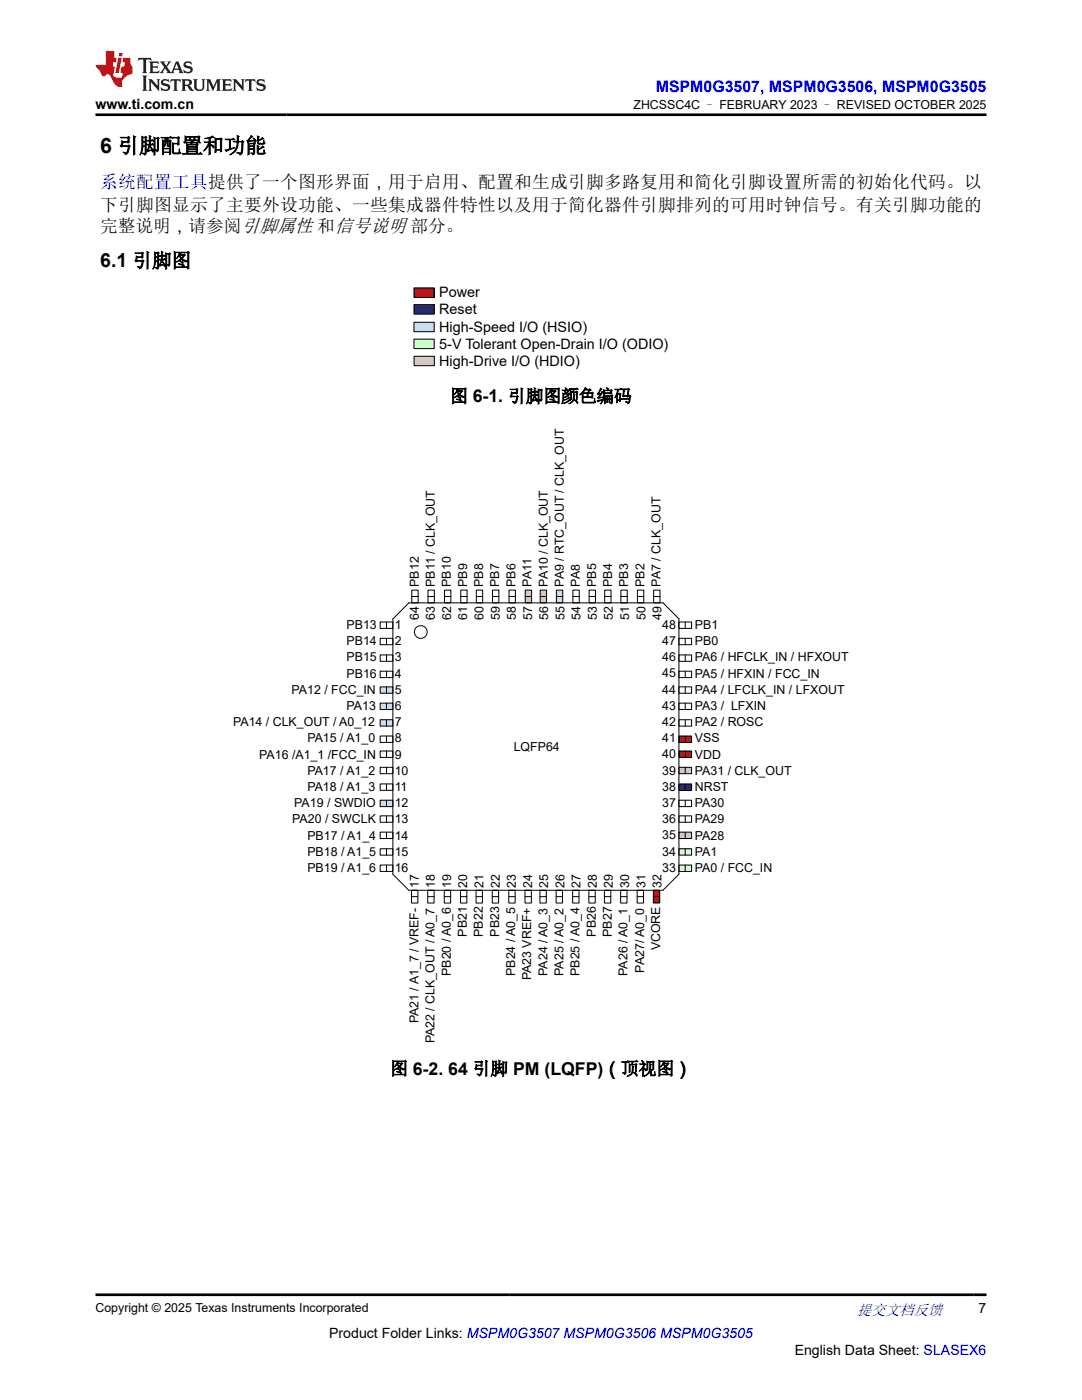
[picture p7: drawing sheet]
<svg xmlns="http://www.w3.org/2000/svg" width="216mm" height="279mm" viewBox="0 0 216 279" stroke-linecap="round" stroke-linejoin="round" font-family="sans-serif">
<defs><g id="words">
<text font-size="4.2" x="20" y="30.5">6 引脚配置和功能</text>
<text font-size="3.9" x="20" y="53.3">6.1 引脚图</text>
<text font-size="3.5" fill="#00f" x="20" y="37.5">系统配置工具提供了一个图形界面，用于启用、配置和生成引脚多路复用和简化引脚设置所需的初始化代码。以</text>
<g font-size="3.5">
<text x="20" y="46.3">完整说明，请参阅引脚属性 和信号说明 部分。</text>
<text x="20" y="42.1">下引脚图显示了主要外设功能、一些集成器件特性以及用于简化器件引脚排列的可用时钟信号。有关引脚功能的</text>
<text x="89.8" y="80.3">图 6-1. 引脚图颜色编码</text>
<text x="77.9" y="214.5">图 6-2. 64 引脚 PM (LQFP)（顶视图）</text>
</g>
<text font-size="3.2" fill="#00f" x="130.9" y="18.3">MSPM0G3507, MSPM0G3506, MSPM0G3505</text>
<text font-size="3" fill="#00f" x="171" y="262.4">提交文档反馈</text>
<g font-size="2.9">
<text x="87.7" y="59.3">Power</text>
<text x="87.7" y="62.7">Reset</text>
<text x="87.7" y="66.2">High-Speed I/O (HSIO)</text>
<text x="87.7" y="69.6">5-V Tolerant Open-Drain I/O (ODIO)</text>
<text x="87.7" y="73.1">High-Drive I/O (HDIO)</text>
</g>
<g font-size="2.8">
<text x="19" y="21.7">www.ti.com.cn</text>
<text x="195.3" y="262.1">7</text>
<text x="65.7" y="266.9">Product Folder Links: MSPM0G3507 MSPM0G3506 MSPM0G3505</text>
<text x="158.6" y="270.3">English Data Sheet: SLASEX6</text>
</g>
<g font-size="2.5">
<text x="126.4" y="21.8">ZHCSSC4C – FEBRUARY 2023 – REVISED OCTOBER 2025</text>
<text x="83.5" y="117.1" transform="rotate(-90 83.5 117.1)">PB12</text>
<text x="86.8" y="117.1" transform="rotate(-90 86.8 117.1)">PB11 / CLK_OUT</text>
<text x="90" y="117.1" transform="rotate(-90 90 117.1)">PB10</text>
<text x="93.2" y="117.1" transform="rotate(-90 93.2 117.1)">PB9</text>
<text x="96.4" y="117.1" transform="rotate(-90 96.4 117.1)">PB8</text>
<text x="99.6" y="117.1" transform="rotate(-90 99.6 117.1)">PB7</text>
<text x="102.8" y="117.1" transform="rotate(-90 102.8 117.1)">PB6</text>
<text x="106.1" y="117.1" transform="rotate(-90 106.1 117.1)">PA11</text>
<text x="109.3" y="117.1" transform="rotate(-90 109.3 117.1)">PA10 / CLK_OUT</text>
<text x="112.5" y="117.1" transform="rotate(-90 112.5 117.1)">PA9 / RTC_OUT / CLK_OUT</text>
<text x="115.7" y="117.1" transform="rotate(-90 115.7 117.1)">PA8</text>
<text x="118.9" y="117.1" transform="rotate(-90 118.9 117.1)">PB5</text>
<text x="122.1" y="117.1" transform="rotate(-90 122.1 117.1)">PB4</text>
<text x="125.4" y="117.1" transform="rotate(-90 125.4 117.1)">PB3</text>
<text x="128.6" y="117.1" transform="rotate(-90 128.6 117.1)">PB2</text>
<text x="131.8" y="117.1" transform="rotate(-90 131.8 117.1)">PA7 / CLK_OUT</text>
<text x="69.2" y="125.5">PB13</text>
<text x="78.8" y="125.5">1</text>
<text x="83.5" y="123.7" transform="rotate(-90 83.5 123.7)">64</text>
<text x="86.8" y="123.7" transform="rotate(-90 86.8 123.7)">63</text>
<text x="90" y="123.7" transform="rotate(-90 90 123.7)">62</text>
<text x="93.2" y="123.7" transform="rotate(-90 93.2 123.7)">61</text>
<text x="96.5" y="123.7" transform="rotate(-90 96.5 123.7)">60</text>
<text x="99.7" y="123.7" transform="rotate(-90 99.7 123.7)">59</text>
<text x="102.9" y="123.7" transform="rotate(-90 102.9 123.7)">58</text>
<text x="106.2" y="123.7" transform="rotate(-90 106.2 123.7)">57</text>
<text x="109.4" y="123.7" transform="rotate(-90 109.4 123.7)">56</text>
<text x="112.6" y="123.7" transform="rotate(-90 112.6 123.7)">55</text>
<text x="115.8" y="123.7" transform="rotate(-90 115.8 123.7)">54</text>
<text x="119.1" y="123.7" transform="rotate(-90 119.1 123.7)">53</text>
<text x="122.3" y="123.7" transform="rotate(-90 122.3 123.7)">52</text>
<text x="125.5" y="123.7" transform="rotate(-90 125.5 123.7)">51</text>
<text x="128.8" y="123.7" transform="rotate(-90 128.8 123.7)">50</text>
<text x="132" y="123.7" transform="rotate(-90 132 123.7)">49</text>
<text x="132.1" y="125.5">48</text>
<text x="138.7" y="125.5">PB1</text>
<text x="69.2" y="128.7">PB14</text>
<text x="69.2" y="132">PB15</text>
<text x="78.8" y="128.7">2</text>
<text x="78.8" y="132">3</text>
<text x="132.1" y="128.7">47</text>
<text x="132.1" y="132">46</text>
<text x="138.7" y="128.7">PB0</text>
<text x="138.7" y="132">PA6 / HFCLK_IN / HFXOUT</text>
<text x="69.2" y="135.2">PB16</text>
<text x="78.8" y="135.2">4</text>
<text x="132.1" y="135.2">45</text>
<text x="138.7" y="135.2">PA5 / HFXIN / FCC_IN</text>
<text x="58.2" y="138.4">PA12 / FCC_IN</text>
<text x="69.2" y="141.7">PA13</text>
<text x="78.8" y="138.4">5</text>
<text x="78.8" y="141.7">6</text>
<text x="132.1" y="138.4">44</text>
<text x="132.1" y="141.7">43</text>
<text x="138.7" y="138.4">PA4 / LFCLK_IN / LFXOUT</text>
<text x="138.7" y="141.7">PA3 / LFXIN</text>
<text x="46.5" y="144.9">PA14 / CLK_OUT / A0_12</text>
<text x="61.3" y="148.1">PA15 / A1_0</text>
<text x="78.8" y="144.9">7</text>
<text x="78.8" y="148.1">8</text>
<text x="102.5" y="149.9">LQFP64</text>
<text x="132.1" y="144.9">42</text>
<text x="132.1" y="148.1">41</text>
<text x="138.7" y="144.9">PA2 / ROSC</text>
<text x="138.7" y="148.1">VSS</text>
<text x="51.7" y="151.4">PA16 /A1_1 /FCC_IN</text>
<text x="61.3" y="154.6">PA17 / A1_2</text>
<text x="78.8" y="151.4">9</text>
<text x="78.8" y="154.6">10</text>
<text x="132.1" y="151.4">40</text>
<text x="132.1" y="154.6">39</text>
<text x="138.7" y="151.4">VDD</text>
<text x="138.7" y="154.6">PA31 / CLK_OUT</text>
<text x="58.7" y="161.1">PA19 / SWDIO</text>
<text x="61.3" y="157.8">PA18 / A1_3</text>
<text x="78.8" y="157.8">11</text>
<text x="78.8" y="161.1">12</text>
<text x="132.1" y="157.8">38</text>
<text x="132.1" y="161.1">37</text>
<text x="138.7" y="157.8">NRST</text>
<text x="138.7" y="161.1">PA30</text>
<text x="58.3" y="164.3">PA20 / SWCLK</text>
<text x="61.3" y="167.5">PB17 / A1_4</text>
<text x="78.8" y="164.3">13</text>
<text x="78.8" y="167.5">14</text>
<text x="132.1" y="164.3">36</text>
<text x="132.1" y="167.5">35</text>
<text x="138.7" y="164.3">PA29</text>
<text x="138.7" y="167.5">PA28</text>
<text x="61.3" y="170.8">PB18 / A1_5</text>
<text x="78.8" y="170.8">15</text>
<text x="132.1" y="170.8">34</text>
<text x="132.1" y="174">33</text>
<text x="138.7" y="170.8">PA1</text>
<text x="61.3" y="174">PB19 / A1_6</text>
<text x="78.8" y="174">16</text>
<text x="83.5" y="177.2" transform="rotate(-90 83.5 177.2)">17</text>
<text x="86.8" y="177.2" transform="rotate(-90 86.8 177.2)">18</text>
<text x="90" y="177.2" transform="rotate(-90 90 177.2)">19</text>
<text x="93.2" y="177.2" transform="rotate(-90 93.2 177.2)">20</text>
<text x="96.5" y="177.2" transform="rotate(-90 96.5 177.2)">21</text>
<text x="99.7" y="177.2" transform="rotate(-90 99.7 177.2)">22</text>
<text x="102.9" y="177.2" transform="rotate(-90 102.9 177.2)">23</text>
<text x="106.2" y="177.2" transform="rotate(-90 106.2 177.2)">24</text>
<text x="109.4" y="177.2" transform="rotate(-90 109.4 177.2)">25</text>
<text x="112.6" y="177.2" transform="rotate(-90 112.6 177.2)">26</text>
<text x="115.8" y="177.2" transform="rotate(-90 115.8 177.2)">27</text>
<text x="119.1" y="177.2" transform="rotate(-90 119.1 177.2)">28</text>
<text x="122.3" y="177.2" transform="rotate(-90 122.3 177.2)">29</text>
<text x="125.5" y="177.2" transform="rotate(-90 125.5 177.2)">30</text>
<text x="128.8" y="177.2" transform="rotate(-90 128.8 177.2)">31</text>
<text x="132" y="177.2" transform="rotate(-90 132 177.2)">32</text>
<text x="138.7" y="174">PA0 / FCC_IN</text>
<text x="93.1" y="186.9" transform="rotate(-90 93.1 186.9)">PB21</text>
<text x="96.4" y="187" transform="rotate(-90 96.4 187)">PB22</text>
<text x="99.6" y="186.9" transform="rotate(-90 99.6 186.9)">PB23</text>
<text x="118.9" y="186.9" transform="rotate(-90 118.9 186.9)">PB26</text>
<text x="122.1" y="186.9" transform="rotate(-90 122.1 186.9)">PB27</text>
<text x="131.7" y="189.7" transform="rotate(-90 131.7 189.7)">VCORE</text>
<text x="89.9" y="194.8" transform="rotate(-90 89.9 194.8)">PB20 / A0_6</text>
<text x="102.8" y="194.8" transform="rotate(-90 102.8 194.8)">PB24 / A0_5</text>
<text x="106" y="195.7" transform="rotate(-90 106 195.7)">PA23 VREF+</text>
<text x="109.2" y="194.8" transform="rotate(-90 109.2 194.8)">PA24 / A0_3</text>
<text x="112.4" y="194.8" transform="rotate(-90 112.4 194.8)">PA25 / A0_2</text>
<text x="115.7" y="194.8" transform="rotate(-90 115.7 194.8)">PB25 / A0_4</text>
<text x="125.2" y="194.8" transform="rotate(-90 125.2 194.8)">PA26 / A0_1</text>
<text x="128.5" y="194.1" transform="rotate(-90 128.5 194.1)">PA27/ A0_0</text>
<text x="83.5" y="204.2" transform="rotate(-90 83.5 204.2)">PA21 / A1_7 / VREF-</text>
<text x="86.7" y="208.2" transform="rotate(-90 86.7 208.2)">PA22 / CLK_OUT / A0_7</text>
<text x="19" y="261.8">Copyright © 2025 Texas Instruments Incorporated</text>
</g>
</g></defs>
<path d="M82.6 57.4h4v1.9h-4z" fill-rule="evenodd" fill="#980000"/>
<path d="M82.6 57.4h4v1.9h-4z" fill="none" stroke="#000" stroke-width=".2"/>
<path d="M82.6 60.8h4v1.9h-4z" fill-rule="evenodd" fill="#105465"/>
<path d="M82.6 60.8h4v1.9h-4z" fill="none" stroke="#000" stroke-width=".2"/>
<path d="M82.6 64.3h4v1.9h-4z" fill-rule="evenodd" fill="#b8dfff"/>
<path d="M82.6 64.3h4v1.9h-4z" fill="none" stroke="#000" stroke-width=".2"/>
<path d="M82.6 67.7h4v1.9h-4z" fill-rule="evenodd" fill="#cfc"/>
<path d="M82.6 67.7h4v1.9h-4z" fill="none" stroke="#000" stroke-width=".2"/>
<path d="M82.6 71.1h4.1v1.9h-4.1z" fill-rule="evenodd" fill="#ffc497"/>
<path d="M82.6 71.1h4.1v1.9h-4.1zM75.9 172.6h2.5v1.3h-2.5zM75.9 169.4h2.5v1.3h-2.5zM75.9 166.1h2.5v1.2h-2.5zM75.9 162.8h2.5v1.3h-2.5zM77.1 162.8v1.3M77.1 166.1v1.2M77.1 169.4v1.3M77.1 172.6v1.3" fill="none" stroke="#000" stroke-width=".2"/>
<path d="M75.9 159.7h2.5v1.3h-2.5z" fill-rule="evenodd" fill="#b8dfff"/>
<path d="M75.9 159.7h2.5v1.3h-2.5zM75.9 156.4h2.5v1.3h-2.5zM75.9 153.1h2.5v1.3h-2.5zM75.9 149.9h2.5v1.3h-2.5zM75.9 146.9h2.5v1.3h-2.5zM77.1 146.9v1.3M77.1 149.9v1.3M77.1 153.1v1.3M77.1 156.4v1.3M77.1 159.7v1.3" fill="none" stroke="#000" stroke-width=".2"/>
<path d="M75.9 143.6h2.5v1.3h-2.5z" fill-rule="evenodd" fill="#b8dfff"/>
<path d="M75.9 143.6h2.5v1.3h-2.5zM77.1 143.6v1.3" fill="none" stroke="#000" stroke-width=".2"/>
<path d="M75.9 140.3h2.5v1.3h-2.5z" fill-rule="evenodd" fill="#b8dfff"/>
<path d="M75.9 140.3h2.5v1.3h-2.5zM77.1 140.3v1.3" fill="none" stroke="#000" stroke-width=".2"/>
<path d="M75.9 137.1h2.5v1.2h-2.5z" fill-rule="evenodd" fill="#b8dfff"/>
<path d="M75.9 137.1h2.5v1.2h-2.5zM75.9 134h2.5v1.2h-2.5zM75.9 130.7h2.5v1.3h-2.5zM75.9 127.4h2.5v1.3h-2.5zM75.9 124.1h2.5v1.3h-2.5zM77.1 124.1v1.3M77.1 127.4v1.3M77.1 130.7v1.3M77.1 134v1.2M77.1 137.1v1.2" fill="none" stroke="#000" stroke-width=".2"/>
<path d="M130.4 177.7h1.2v2.5h-1.2z" fill-rule="evenodd" fill="#980000"/>
<g fill="none" stroke="#000" stroke-width=".2">
<path d="M82.1 177.7h1.3v2.5h-1.3zM82.1 178.9h1.3M85.4 177.7h1.2v2.5h-1.2zM85.4 178.9h1.2M88.6 177.7h1.3v2.5h-1.3zM88.6 178.9h1.3M91.9 177.7h1.3v2.5h-1.3zM91.9 178.9h1.2M95 177.7h1.3v2.5h-1.3zM95 178.9h1.3M98.2 177.7h1.3v2.5h-1.3zM98.2 178.9h1.3"/>
<path d="M101.5 177.7h1.3v2.5h-1.3zM101.5 178.9h1.3M104.8 177.7h1.2v2.5h-1.2zM104.8 178.9h1.2M107.7 177.7h1.3v2.5h-1.3zM107.7 178.9h1.3M111 177.7h1.2v2.5h-1.2zM111 178.9h1.2M114.3 177.7h1.2v2.5h-1.2zM114.3 178.9h1.2M117.5 177.7h1.3v2.5h-1.3zM117.5 178.9h1.3"/>
<path d="M120.6 177.7h1.3v2.5h-1.3zM120.6 178.9h1.3M123.8 177.7h1.3v2.5h-1.3zM123.8 178.9h1.3M127.1 177.7h1.3v2.5h-1.3zM127.1 178.9h1.3M130.4 177.7h1.2v2.5h-1.2zM130.4 178.9h1.2"/>
</g>
<path d="M135.5 172.6h2.5v1.3h-2.5z" fill-rule="evenodd" fill="#cfc"/>
<path d="M135.5 172.6h2.5v1.3h-2.5zM136.7 172.6v1.3" fill="none" stroke="#000" stroke-width=".2"/>
<path d="M135.5 169.4h2.5v1.3h-2.5z" fill-rule="evenodd" fill="#cfc"/>
<path d="M135.5 169.4h2.5v1.3h-2.5zM136.7 169.4v1.3" fill="none" stroke="#000" stroke-width=".2"/>
<path d="M135.5 166.1h2.5v1.2h-2.5z" fill-rule="evenodd" fill="#ffc497"/>
<path d="M135.5 159.7h2.5v1.3h-2.5zM136.7 159.7v1.3M135.5 166.1h2.5v1.2h-2.5zM135.5 162.8h2.5v1.3h-2.5zM136.7 162.8v1.3M136.7 166.1v1.2" fill="none" stroke="#000" stroke-width=".2"/>
<path d="M135.5 156.4h2.5v1.3h-2.5z" fill-rule="evenodd" fill="#105465"/>
<path d="M135.5 156.4h2.5v1.3h-2.5zM136.7 156.4v1.3" fill="none" stroke="#000" stroke-width=".2"/>
<path d="M135.5 153.1h2.5v1.3h-2.5z" fill-rule="evenodd" fill="#ffc497"/>
<path d="M135.5 153.1h2.5v1.3h-2.5zM136.7 153.1v1.3" fill="none" stroke="#000" stroke-width=".2"/>
<path d="M135.5 149.9h2.5v1.3h-2.5z" fill-rule="evenodd" fill="#980000"/>
<path d="M135.5 149.9h2.5v1.3h-2.5zM136.7 149.9v1.3" fill="none" stroke="#000" stroke-width=".2"/>
<path d="M135.5 146.9h2.5v1.3h-2.5z" fill-rule="evenodd" fill="#980000"/>
<g fill="none" stroke="#000" stroke-width=".2">
<path d="M114.3 117.8h1.3v2.5h-1.3zM114.3 119h1.3M117.6 117.8h1.2v2.5h-1.2zM117.6 119h1.2M120.7 117.8h1.2v2.5h-1.2zM120.7 119h1.2M123.9 117.8h1.3v2.5h-1.3zM123.9 119h1.3M127.2 117.8h1.3v2.5h-1.3zM127.2 119h1.3M130.4 117.8h1.3v2.5h-1.3zM130.4 119h1.3"/>
<path d="M135.5 137.1h2.5v1.2h-2.5zM135.5 134h2.5v1.2h-2.5zM135.5 130.7h2.5v1.3h-2.5zM135.5 127.4h2.5v1.3h-2.5zM135.5 124.1h2.5v1.3h-2.5zM136.7 124.1v1.3M136.7 127.4v1.3M136.7 130.7v1.3M136.7 134v1.2M136.7 137.1v1.2M135.5 146.9h2.5v1.3h-2.5zM135.5 143.6h2.5v1.3h-2.5z"/>
<path d="M135.5 140.3h2.5v1.3h-2.5zM136.7 140.3v1.3M136.7 143.6v1.3M136.7 146.9v1.3"/>
</g>
<path d="M111 117.8h1.3v2.5h-1.3z" fill-rule="evenodd" fill="#b8dfff"/>
<path d="M111 117.8h1.3v2.5h-1.3zM111 119h1.3" fill="none" stroke="#000" stroke-width=".2"/>
<path d="M107.8 117.8h1.3v2.5h-1.3z" fill-rule="evenodd" fill="#ffc497"/>
<path d="M107.8 117.8h1.3v2.5h-1.3zM107.8 119h1.3" fill="none" stroke="#000" stroke-width=".2"/>
<path d="M104.8 117.8h1.3v2.5h-1.3z" fill-rule="evenodd" fill="#ffc497"/>
<g fill="none" stroke="#000" stroke-width=".2">
<path d="M82.2 117.8h1.2v2.5h-1.2zM82.2 119h1.2M85.4 117.8h1.3v2.5h-1.3zM85.4 119h1.3M88.7 117.8h1.3v2.5h-1.3zM88.7 119h1.3M91.9 117.8h1.3v2.5h-1.3zM91.9 119h1.3M95 117.8h1.3v2.5h-1.3zM95 119h1.3M98.3 117.8h1.2v2.5h-1.2zM98.3 119h1.2"/>
<path d="M101.6 117.8h1.2v2.5h-1.2zM101.6 119h1.2M104.8 117.8h1.3v2.5h-1.3zM104.8 119h1.3M81.6 120.3h50.7l3.2 3.2v51l-3.2 3.2M81.6 120.3l-3.2 3.2v51l3.2 3.2M81.6 177.7h50.7"/>
<circle cx="84" cy="126.1" r="1.27"/>
</g>
<path d="M27.7 11.6l-.2 .5 .5-.2h.6v.1v2.2l-.2 .4h1l-.2-.4v-2.2v-.1h.5l.5 .2-.1-.5zM29.8 12.3l.2 .4v1.5l-.2 .4h1.9l.1-.6a1.08 1.08 0 0 1-1.3 .2v-.7h.6l.4 .2v-.7l-.4 .2h-.6v-.5l.2-.2a1 1 0 0 1 1 .3l-.1-.5zM31.8 12.3l1 1.1-1 1.2h.9l-.2-.2 .4-.8 .5 .8-.2 .2h1.6l-.2-.2 .1-.5h1l.1 .5-.1 .2h.9l-.2-.3-.8-2h-.5l-1 2.2-.8-1.1 .9-1.1h-.8l.2 .2-.5 .6-.3-.6 .1-.2zM35.2 12.7l.4 1h-.8zM36.8 12.4a.65 .65 0 0 0-.2 .7 .65 .65 0 0 0 .6 .5l.7 .1 .1 .3a.79 .79 0 0 1-.7 .4 .79 .79 0 0 1-.7-.5l.1 .7 .2-.1a.93 .93 0 0 0 1.1 .1 .93 .93 0 0 0 .4-1 1.46 1.46 0 0 0-1.2-.6l-.1-.3a1.09 1.09 0 0 1 1.2 .2l-.2-.6-.1 .1-.6-.2zM28.4 15.1l.2 .4v2.2l-.2 .4h1l-.2-.4v-2.2l.2-.4zM29.6 15.8l.2 .4v1.5l-.2 .4h.8l-.3-.4v-1.3l1.7 1.8v-2l.2-.4h-.8l.2 .2 .1 1.1-1.2-1.3zM32.3 15.9a.65 .65 0 0 0-.2 .8 .65 .65 0 0 0 .7 .4l.6 .2 .1 .2a.79 .79 0 0 1-.7 .4 .79 .79 0 0 1-.7-.5l.1 .7 .2-.1a.93 .93 0 0 0 1.1 .1 .93 .93 0 0 0 .4-.9 1.46 1.46 0 0 0-1.2-.6l-.1-.4a1.09 1.09 0 0 1 1.2 .2l-.2-.6-.1 .1-.6-.1zM34.1 15.8l-.1 .6a.63 .63 0 0 1 .7-.3l.1 1.6-.3 .4h1l-.2-.4v-1.6a.66 .66 0 0 1 .8 .3l-.1-.6zM36.2 15.8l.2 .4v1.5l-.2 .4h.9l-.2-.2v-.7h.5l.1 .2a.79 .79 0 0 0 1.2 .6l-1-.9a.61 .61 0 0 0 .6-.6 .61 .61 0 0 0-.5-.7zM36.9 16.1h.2a.47 .47 0 0 1 .5 .1 .47 .47 0 0 1 .1 .5l-.2 .1-.6 .1zM38.5 15.8l.2 .2a2.27 2.27 0 0 0 .4 2 1.04 1.04 0 0 0 1.7-.7v-1.3l.2-.2h-.8l.2 .4v1.1a.6 .6 0 0 1-.6 .6 .6 .6 0 0 1-.6-.6v-1.1l.3-.4zM41.1 15.8l.2 .4v1.5l-.2 .4h.7l-.2-.4v-1.4l.9 1.9 .8-1.9v1.4l-.2 .4h1l-.3-.4v-1.5l.3-.4h-.8l-.7 1.5-.7-1.5zM44.3 15.8l.2 .4v1.5l-.2 .4h1.9l.1-.6a1.09 1.09 0 0 1-1.3 .2v-.7h.6l.4 .2v-.6l-.4 .2h-.6v-.6l.2-.1a1.01 1.01 0 0 1 1 .3l-.1-.6zM46.4 15.8l.3 .4v1.5l-.3 .4h.8l-.2-.4v-1.3l1.6 1.8v-2l.2-.4h-.7l.2 .2v1.1l-1.2-1.3zM49 15.8l-.1 .6a.63 .63 0 0 1 .8-.3v1.6l-.3 .4h1l-.2-.4v-1.6a.66 .66 0 0 1 .8 .3l-.1-.6zM51.4 15.9a.65 .65 0 0 0-.2 .8 .65 .65 0 0 0 .6 .4l.6 .2 .2 .2a.79 .79 0 0 1-.8 .4 .79 .79 0 0 1-.6-.5l.1 .7 .2-.1a.93 .93 0 0 0 1 .1 .93 .93 0 0 0 .5-.9 1.46 1.46 0 0 0-1.3-.6l-.1-.4a1.09 1.09 0 0 1 1.3 .2l-.2-.6-.2 .1-.5-.1z" fill="#231f20"/>
<path d="M21.1 10.2v2.8h-2.1l.1 .3 .9 1a.95 .95 0 0 0 .9 .9 .59 .59 0 0 1 .6-.4 .59 .59 0 0 1 .5 .4l.4 .7a1.59 1.59 0 0 0 2.1 1.4 1.61 1.61 0 0 1 1-2.3l1-.3-.1-1.5a1.59 1.59 0 0 1-.4-1.7h-1.4l-.2 .9h.5l-.1 .9h-.5l-.2 1v.2l.4 .1-.2 .9h-.6a.73 .73 0 0 1-1.1-.7l.3-1.5h-.5l.2-.9h.5l.2-.9h-.5v-1.3zM23.6 11.5l-.6 3.1h.7l.6-3.1zM23.8 10.6l-.1 .6h.7l.1-.6z" fill="#ed1c24"/>
<path d="M19 22.9h177.8M19 258.4h177.8" fill="none" stroke="#000" stroke-width=".53"/>
<use href="#words"/>
</svg>
